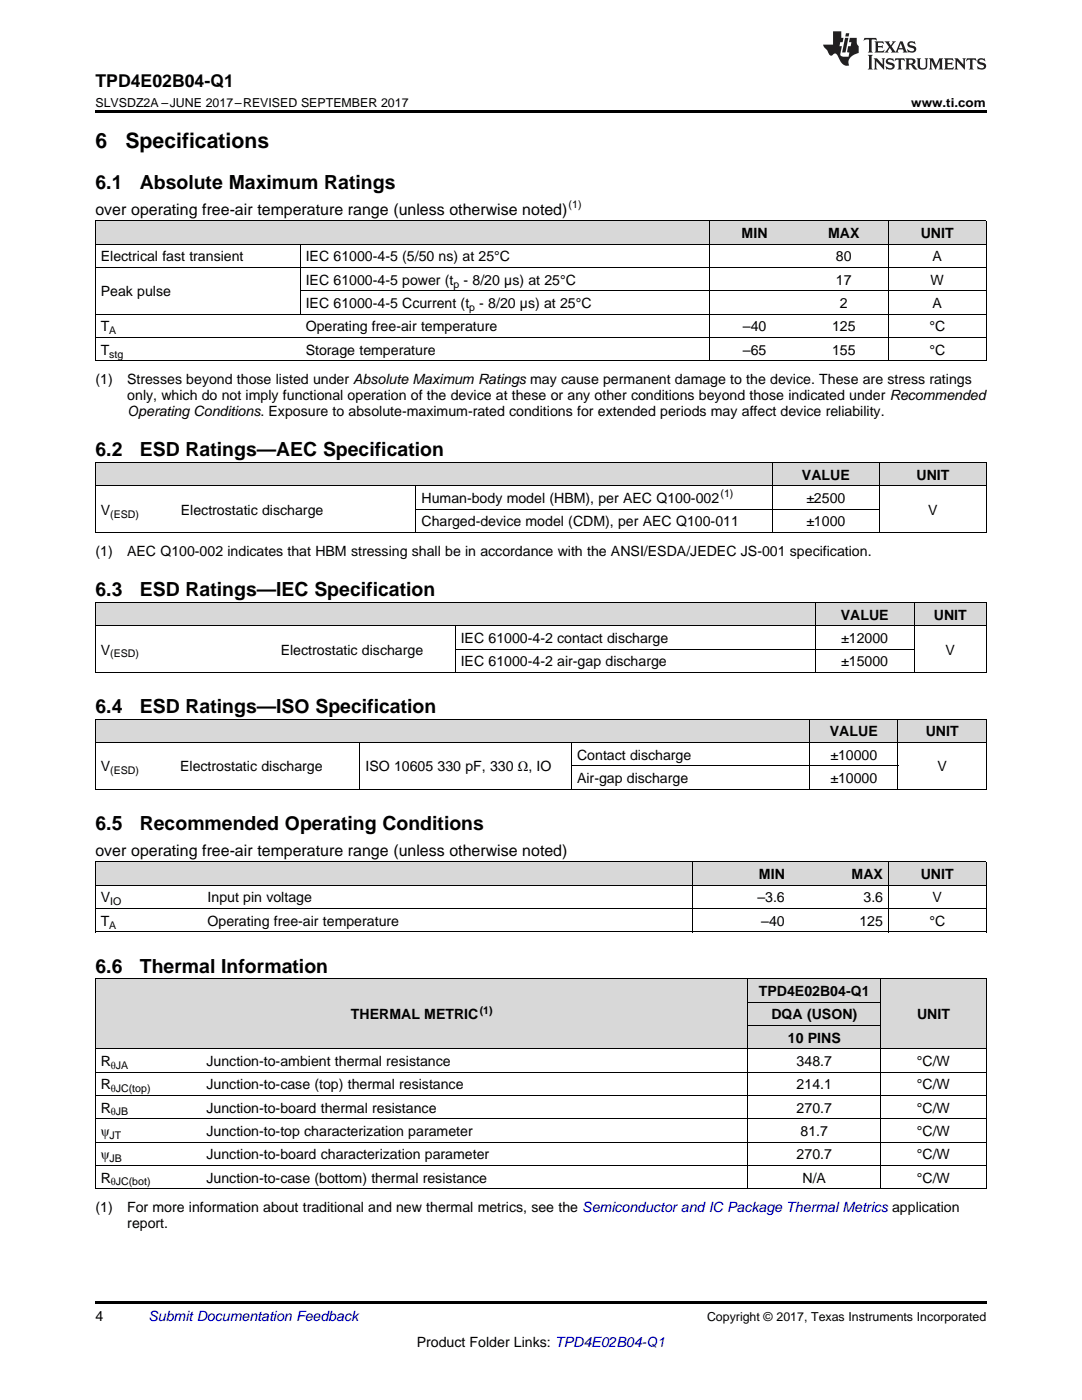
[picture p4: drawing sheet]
<svg xmlns="http://www.w3.org/2000/svg" width="216mm" height="279mm" viewBox="0 0 216 279" stroke-linecap="round" stroke-linejoin="round" font-family="sans-serif">
<defs><g id="words">
<g font-size="4.2">
<text x="19" y="29.6">6</text>
<text x="25" y="29.6">Specifications</text>
</g>
<g font-size="3.9">
<text x="19" y="37.7">6.1</text>
<text x="27.9" y="37.7">Absolute Maximum Ratings</text>
<text x="19" y="91.1">6.2</text>
<text x="27.9" y="91.1">ESD Ratings—AEC Specification</text>
<text x="19" y="119">6.3</text>
<text x="27.9" y="119">ESD Ratings—IEC Specification</text>
<text x="19" y="142.3">6.4</text>
<text x="27.9" y="142.3">ESD Ratings—ISO Specification</text>
<text x="19" y="165.6">6.5</text>
<text x="27.9" y="165.6">Recommended Operating Conditions</text>
<text x="19" y="194.1">6.6</text>
<text x="27.9" y="194.1">Thermal Information</text>
</g>
<text font-size="3.5" x="19" y="17.3">TPD4E02B04-Q1</text>
<g font-size="3.2">
<text x="19" y="42.9">over operating free-air temperature range (unless otherwise noted)</text>
<text x="19" y="170.8">over operating free-air temperature range (unless otherwise noted)</text>
</g>
<g font-size="2.8">
<text x="148" y="47.5">MIN</text>
<text x="165.2" y="47.5">MAX</text>
<text x="183.7" y="47.5">UNIT</text>
<text x="20.1" y="52.2">Electrical fast transient</text>
<text x="61" y="52.2">IEC 61000-4-5 (5/50 ns) at 25°C</text>
<text x="166.8" y="52.2">80</text>
<text x="186.1" y="52.2">A</text>
<text x="20.1" y="59.2">Peak pulse</text>
<text x="61" y="56.8">IEC 61000-4-5 power (t</text>
<text x="92.5" y="56.8">- 8/20 µs) at 25°C</text>
<text x="166.8" y="56.8">17</text>
<text x="185.7" y="56.8">W</text>
<text x="61" y="61.5">IEC 61000-4-5 Ccurrent (t</text>
<text x="95.6" y="61.5">- 8/20 µs) at 25°C</text>
<text x="167.6" y="61.5">2</text>
<text x="186.1" y="61.5">A</text>
<text x="20.1" y="66.1">T</text>
<text x="20.1" y="70.8">T</text>
<text x="61" y="66.1">Operating free-air temperature</text>
<text x="61" y="70.8">Storage temperature</text>
<text x="148.2" y="66.1">–40</text>
<text x="148.2" y="70.8">–65</text>
<text x="166" y="66.1">125</text>
<text x="166" y="70.8">155</text>
<text x="185.5" y="66.1">°C</text>
<text x="185.5" y="70.8">°C</text>
<text x="19" y="76.7">(1)</text>
<text x="25.4" y="76.7">Stresses beyond those listed under Absolute Maximum Ratings may cause permanent damage to the device. These are stress ratings</text>
<text x="25.4" y="79.8">only, which do not imply functional operation of the device at these or any other conditions beyond those indicated under Recommended</text>
<text x="25.4" y="83">Operating Conditions. Exposure to absolute-maximum-rated conditions for extended periods may affect device reliability.</text>
<text x="160" y="95.7">VALUE</text>
<text x="182.9" y="95.7">UNIT</text>
<text x="84.1" y="100.4">Human-body model (HBM), per AEC Q100-002</text>
<text x="160.9" y="100.4">±2500</text>
<text x="20.1" y="102.7">V</text>
<text x="36.1" y="102.7">Electrostatic discharge</text>
<text x="84.1" y="105.1">Charged-device model (CDM), per AEC Q100-011</text>
<text x="160.9" y="105.1">±1000</text>
<text x="185.2" y="102.7">V</text>
<text x="19" y="110.9">(1)</text>
<text x="25.4" y="110.9">AEC Q100-002 indicates that HBM stressing shall be in accordance with the ANSI/ESDA/JEDEC JS-001 specification.</text>
<text x="167.8" y="123.6">VALUE</text>
<text x="186.3" y="123.6">UNIT</text>
<text x="20.1" y="130.6">V</text>
<text x="56" y="130.6">Electrostatic discharge</text>
<text x="91.9" y="128.3">IEC 61000-4-2 contact discharge</text>
<text x="167.9" y="128.3">±12000</text>
<text x="188.7" y="130.6">V</text>
<text x="91.9" y="133">IEC 61000-4-2 air-gap discharge</text>
<text x="167.9" y="133">±15000</text>
<text x="165.6" y="147">VALUE</text>
<text x="184.7" y="147">UNIT</text>
<text x="20.1" y="154">V</text>
<text x="35.9" y="154">Electrostatic discharge</text>
<text x="72.9" y="154">ISO 10605</text>
<text x="87.3" y="154">330 pF, 330 Ω, IO</text>
<text x="115.1" y="151.6">Contact discharge</text>
<text x="165.7" y="151.6">±10000</text>
<text x="187" y="154">V</text>
<text x="115.1" y="156.3">Air-gap discharge</text>
<text x="165.7" y="156.3">±10000</text>
<text x="151.4" y="175.4">MIN</text>
<text x="169.9" y="175.4">MAX</text>
<text x="183.7" y="175.4">UNIT</text>
<text x="20.1" y="180.1">V</text>
<text x="20.1" y="184.7">T</text>
<text x="41.4" y="180.1">Input pin voltage</text>
<text x="41.4" y="184.7">Operating free-air temperature</text>
<text x="151.1" y="180.1">–3.6</text>
<text x="151.9" y="184.7">–40</text>
<text x="171.5" y="184.7">125</text>
<text x="172.3" y="180.1">3.6</text>
<text x="185.5" y="184.7">°C</text>
<text x="186.1" y="180.1">V</text>
<text x="70" y="203.4">THERMAL METRIC</text>
<text x="151.4" y="198.8">TPD4E02B04-Q1</text>
<text x="153.9" y="203.4">DQA (USON)</text>
<text x="183" y="203.4">UNIT</text>
<text x="157.2" y="208.1">10 PINS</text>
<text x="20.1" y="212.7">R</text>
<text x="41.2" y="212.7">Junction-to-ambient thermal resistance</text>
<text x="159" y="212.7">348.7</text>
<text x="183" y="212.7">°C/W</text>
<text x="20.1" y="217.4">R</text>
<text x="41.2" y="217.4">Junction-to-case (top) thermal resistance</text>
<text x="159" y="217.4">214.1</text>
<text x="183" y="217.4">°C/W</text>
<text x="20.1" y="222">R</text>
<text x="20.1" y="226.7">ψ</text>
<text x="41.2" y="222">Junction-to-board thermal resistance</text>
<text x="41.2" y="226.7">Junction-to-top characterization parameter</text>
<text x="159" y="222">270.7</text>
<text x="159.7" y="226.7">81.7</text>
<text x="183" y="222">°C/W</text>
<text x="183" y="226.7">°C/W</text>
<text x="20.1" y="231.4">ψ</text>
<text x="41.2" y="231.4">Junction-to-board characterization parameter</text>
<text x="159" y="231.4">270.7</text>
<text x="183" y="231.4">°C/W</text>
<text x="20.1" y="236">R</text>
<text x="41.2" y="236">Junction-to-case (bottom) thermal resistance</text>
<text x="160.1" y="236">N/A</text>
<text x="183" y="236">°C/W</text>
<text x="19" y="241.9">(1)</text>
<text x="25.4" y="241.9">For more information about traditional and new thermal metrics, see the Semiconductor and IC Package Thermal Metrics application</text>
<text x="25.4" y="245">report.</text>
<text x="19" y="263.6">4</text>
<text x="83.1" y="268.9">Product Folder Links: TPD4E02B04-Q1</text>
</g>
<text font-size="2.8" fill="#0000c8" x="29.6" y="263.6">Submit Documentation Feedback</text>
<g font-size="2.5">
<text x="19" y="21.4">SLVSDZ2A –JUNE 2017–REVISED SEPTEMBER 2017</text>
<text x="181.8" y="21.4">www.ti.com</text>
<text x="141.1" y="263.6">Copyright © 2017, Texas Instruments Incorporated</text>
</g>
<g font-size="2.1">
<text x="113.5" y="41.6">(1)</text>
<text x="90.5" y="57.4">p</text>
<text x="93.6" y="62.1">p</text>
<text x="21.8" y="66.7">A</text>
<text x="21.8" y="71.4">stg</text>
<text x="143.8" y="99.3">(1)</text>
<text x="22" y="103.3">(ESD)</text>
<text x="22" y="131.2">(ESD)</text>
<text x="22" y="154.5">(ESD)</text>
<text x="21.8" y="185.3">A</text>
<text x="22" y="180.7">IO</text>
<text x="95.7" y="202.3">(1)</text>
<text x="22.1" y="213.3">θJA</text>
<text x="22.1" y="217.9">θJC(top)</text>
<text x="21.9" y="227.3">JT</text>
<text x="22.1" y="222.6">θJB</text>
<text x="21.9" y="231.9">JB</text>
<text x="22.1" y="236.6">θJC(bot)</text>
</g>
</g></defs>
<g fill="#d8d8d8">
<path d="M19 195.4h21.1v13.9h-21.1z"/>
<path d="M40.1 195.4h109.2v13.9h-109.2z"/>
<path d="M175.7 195.4h21.1v13.9h-21.1z"/>
<path d="M149.3 204.7h26.4v4.6h-26.4z"/>
<path d="M149.3 200h26.4v4.7h-26.4z"/>
<path d="M149.3 195.4h26.4v4.6h-26.4z"/>
<path d="M19 172h21.4v4.7h-21.4z"/>
<path d="M40.4 172h97.7v4.7h-97.7z"/>
<path d="M138.1 172h19.6v4.7h-19.6z"/>
<path d="M157.7 172h19.6v4.7h-19.6z"/>
<path d="M177.3 172h19.5v4.7h-19.5z"/>
<path d="M19 143.6h15.9v4.6h-15.9z"/>
<path d="M34.9 143.6h37v4.6h-37z"/>
<path d="M71.9 143.6h42.2v4.6h-42.2z"/>
<path d="M114.1 143.6h47.5v4.6h-47.5z"/>
<path d="M161.6 143.6h17.6v4.6h-17.6z"/>
<path d="M179.2 143.6h17.6v4.6h-17.6z"/>
<path d="M19 120.3h36v4.6h-36z"/>
<path d="M55 120.3h35.9v4.6h-35.9z"/>
<path d="M90.9 120.3h71.8v4.6h-71.8z"/>
<path d="M162.7 120.3h19.8v4.6h-19.8z"/>
<path d="M182.5 120.3h14.3v4.6h-14.3z"/>
<path d="M19 92.4h16v4.6h-16z"/>
<path d="M35 92.4h48v4.6h-48z"/>
<path d="M83 92.4h71.2v4.6h-71.2z"/>
<path d="M154.2 92.4h21.3v4.6h-21.3z"/>
<path d="M175.5 92.4h21.3v4.6h-21.3z"/>
<path d="M19 44.1h40.9v4.7h-40.9z"/>
<path d="M59.9 44.1h81.8v4.7h-81.8z"/>
<path d="M141.7 44.1h17.8v4.7h-17.8z"/>
<path d="M159.5 44.1h17.8v4.7h-17.8z"/>
<path d="M177.3 44.1h19.5v4.7h-19.5z"/>
</g>
<g fill="#000">
<path d="M19 22h177.8v.5h-177.8zM19 106.3h.2zM82.9 106.3h.1zM154.1 106.3h.1zM175.4 106.3h.1zM196.7 106.3h.1zM19 134.2h.2zM90.8 134.2h.1zM162.6 134.2h.1zM182.4 134.2h.1zM196.7 134.2h.1zM19 157.5l.2 .1z"/>
<path d="M71.8 157.5l.1 .1zM114 157.5l.1 .1zM161.5 157.5l.1 .1zM179.1 157.5l.1 .1zM196.7 157.5l.1 .1zM19 186h.2zM138 186h.1zM177.2 186h.1zM196.7 186h.1zM19 237.2l.2 .1zM149.2 237.2l.1 .1zM175.6 237.2l.1 .1z"/>
<path d="M196.7 237.2l.1 .1zM19 259.7h177.8v.5h-177.8z"/>
</g>
<g fill="none" stroke="#000" stroke-width=".2">
<path d="M19 53.4h177.8M19 48.7h177.8M19 44.1h177.8M19.1 44.1v28M59.9 48.8v14M59.9 58h136.9M141.7 44.1v28M177.2 44.1v28M196.8 44.1v28M19 72h177.8M19 67.4h177.8M19 62.7h177.8"/>
<path d="M19 97h177.8M19 92.3h177.8M19.1 92.3v14M83 97v9.3M154.1 92.3v14M175.5 92.3v14M196.8 92.3v14M19 106.3h177.8M83 101.6h92.5M19 134.2h177.8M19 124.9h177.8M19 120.2h177.8"/>
<path d="M19.1 120.2v14M90.8 124.9v9.3M90.9 129.5h91.6M162.6 120.2v14M182.4 120.2v14M196.8 120.2v14M19 157.5h177.8M19 148.2h177.8M19 143.5h177.8M19.1 143.5v14.1M71.8 148.2v9.4M114 148.2v9.4"/>
<path d="M114.1 152.8h65.1M161.6 143.5v14.1M179.2 143.5v14.1M196.8 143.5v14.1M19 172h177.8v14M19 176.7h177.8M19.1 172v14M138.1 172v14M177.2 172v14M19 195.3h177.8M19 186h177.8M19 181.3h177.8"/>
<path d="M19.1 195.3v42M149.2 195.3v42M149.3 200h26.4M175.7 195.3v42M196.8 195.3v42M19 218.6h177.8M19 213.9h177.8M19 209.3h177.8M149.3 204.6h26.4M19 237.2h177.8M19 232.6h177.8M19 227.9h177.8"/>
<path d="M19 223.3h177.8"/>
</g>
<g fill="#231f20">
<path d="M172.5 7.6l-.1 .5 .4-.2h.6v.1v2.1l-.2 .4h.9l-.2-.4v-2.1l.1-.1h.5l.5 .2-.2-.5zM174.5 8.3l.2 .3v1.5l-.2 .4h1.8l.2-.6a1.04 1.04 0 0 1-1.3 .2v-.7h.6l.3 .2v-.6l-.3 .2h-.6v-.6l.8-.1 .4 .3-.2-.5zM176.5 8.3l.9 1.1-.9 1.1h.8l-.2-.2 .4-.7 .5 .7-.2 .2h1.5l-.2-.2 .2-.4h.9l.1 .4-.2 .2h1l-.3-.3-.7-1.9h-.5l-.9 2-.8-1 .9-1h-.8l.1 .3-.4 .5-.3-.6 .1-.2zM179.7 8.6l.4 1h-.7zM181.3 8.4a.63 .63 0 0 0-.2 .7 .63 .63 0 0 0 .6 .4l.6 .2 .1 .2a.75 .75 0 0 1-.7 .4 .75 .75 0 0 1-.6-.5l.1 .7 .1-.1a1.11 1.11 0 0 0 1.5-.6 1.13 1.13 0 0 0-1.2-.8l-.1-.4a1.04 1.04 0 0 1 1.2 .2l-.2-.5-.2 .1-.4-.2zM173.2 10.9l.2 .4v2.2l-.2 .4h1l-.3-.4v-2.2l.3-.4zM174.3 11.6l.3 .4v1.5l-.3 .4h.8l-.2-.4v-1.3l1.5 1.7v-1.9l.2-.4h-.7l.2 .4v.9l-1.1-1.3zM177 11.8a.62 .62 0 0 0-.2 .7 .62 .62 0 0 0 .6 .4l.6 .1 .1 .3a.76 .76 0 0 1-.7 .3 .76 .76 0 0 1-.7-.4l.2 .7 .1-.1a1.11 1.11 0 0 0 1.5-.6 1.13 1.13 0 0 0-1.2-.8l-.1-.4a1.04 1.04 0 0 1 1.2 .2l-.2-.6-.2 .1-.5-.1zM178.7 11.6l-.2 .6a.61 .61 0 0 1 .8-.3v1.6l-.2 .4h.9l-.2-.4v-1.6a.63 .63 0 0 1 .7 .3l-.1-.6zM180.6 11.6l.3 .4v1.5l-.3 .4h1l-.2-.2-.1-.8 .6 .2a.76 .76 0 0 0 1.2 .7l-1-1a.58 .58 0 0 0 .6-.5 .58 .58 0 0 0-.5-.6zM181.4 11.9h.1a.45 .45 0 0 1 .5 .1 .45 .45 0 0 1 .1 .5l-.8 .2zM182.9 11.6l.2 .2a2.17 2.17 0 0 0 .3 1.9 .99 .99 0 0 0 1.6-.6v-1.1l.2-.4h-.7l.2 .2a1.92 1.92 0 0 1-.2 1.8 .6 .6 0 0 1-.9-.5v-1.1l.2-.4zM185.4 11.6l.2 .4v1.5l-.2 .4h.7l-.2-.4v-1.4l.8 1.8 .8-1.8v1.4l-.2 .4h.9l-.2-.4v-1.5l.2-.4h-.8l-.6 1.5-.6-1.5zM188.4 11.6l.2 .4v1.5l-.2 .4h1.8l.1-.6a1.04 1.04 0 0 1-1.2 .1v-.6h.5l.4 .2v-.6l-.4 .2h-.5v-.7h.8l.3 .3-.1-.6zM190.5 11.6l.2 .4v1.5l-.2 .4h.7l-.2-.4v-1.3l1.5 1.7v-1.9l.2-.4h-.7l.2 .4v.9l-1.1-1.3zM192.9 11.6l-.1 .6a.61 .61 0 0 1 .7-.3l.1 1.6-.3 .4h1l-.3-.4 .1-1.6a.63 .63 0 0 1 .7 .3l-.1-.6zM195.2 11.8a.62 .62 0 0 0-.2 .7 .62 .62 0 0 0 .6 .4l.6 .1 .1 .3a.76 .76 0 0 1-.7 .3 .76 .76 0 0 1-.6-.4l.1 .7 .1-.1a1.11 1.11 0 0 0 1.6-.6 1.13 1.13 0 0 0-1.3-.8l-.1-.4a1.04 1.04 0 0 1 1.2 .2l-.1-.6-.2 .1-.5-.1z"/>
<path d="M166.2 6.3v2.6h-1.9v.4l.8 .9a.91 .91 0 0 0 1 .8 .56 .56 0 0 1 .5-.3 .56 .56 0 0 1 .5 .3l.4 .8a1.53 1.53 0 0 0 1.9 1.2 1.54 1.54 0 0 1 1-2.1l.9-.3v-1.4a1.52 1.52 0 0 1-.4-1.6h-1.3l-.2 .8h.5l-.2 .8h-.5l-.1 1v.2l.4 .1-.2 .8a1.93 1.93 0 0 1-1.6-.3l.3-1.8h-.5l.2-.8h.4l.2-.8h-.4v-1.3zM168.6 7.6l-.6 2.9h.7l.6-2.9zM168.8 6.6l-.1 .7h.6l.2-.7z"/>
</g>
<use href="#words"/>
</svg>
